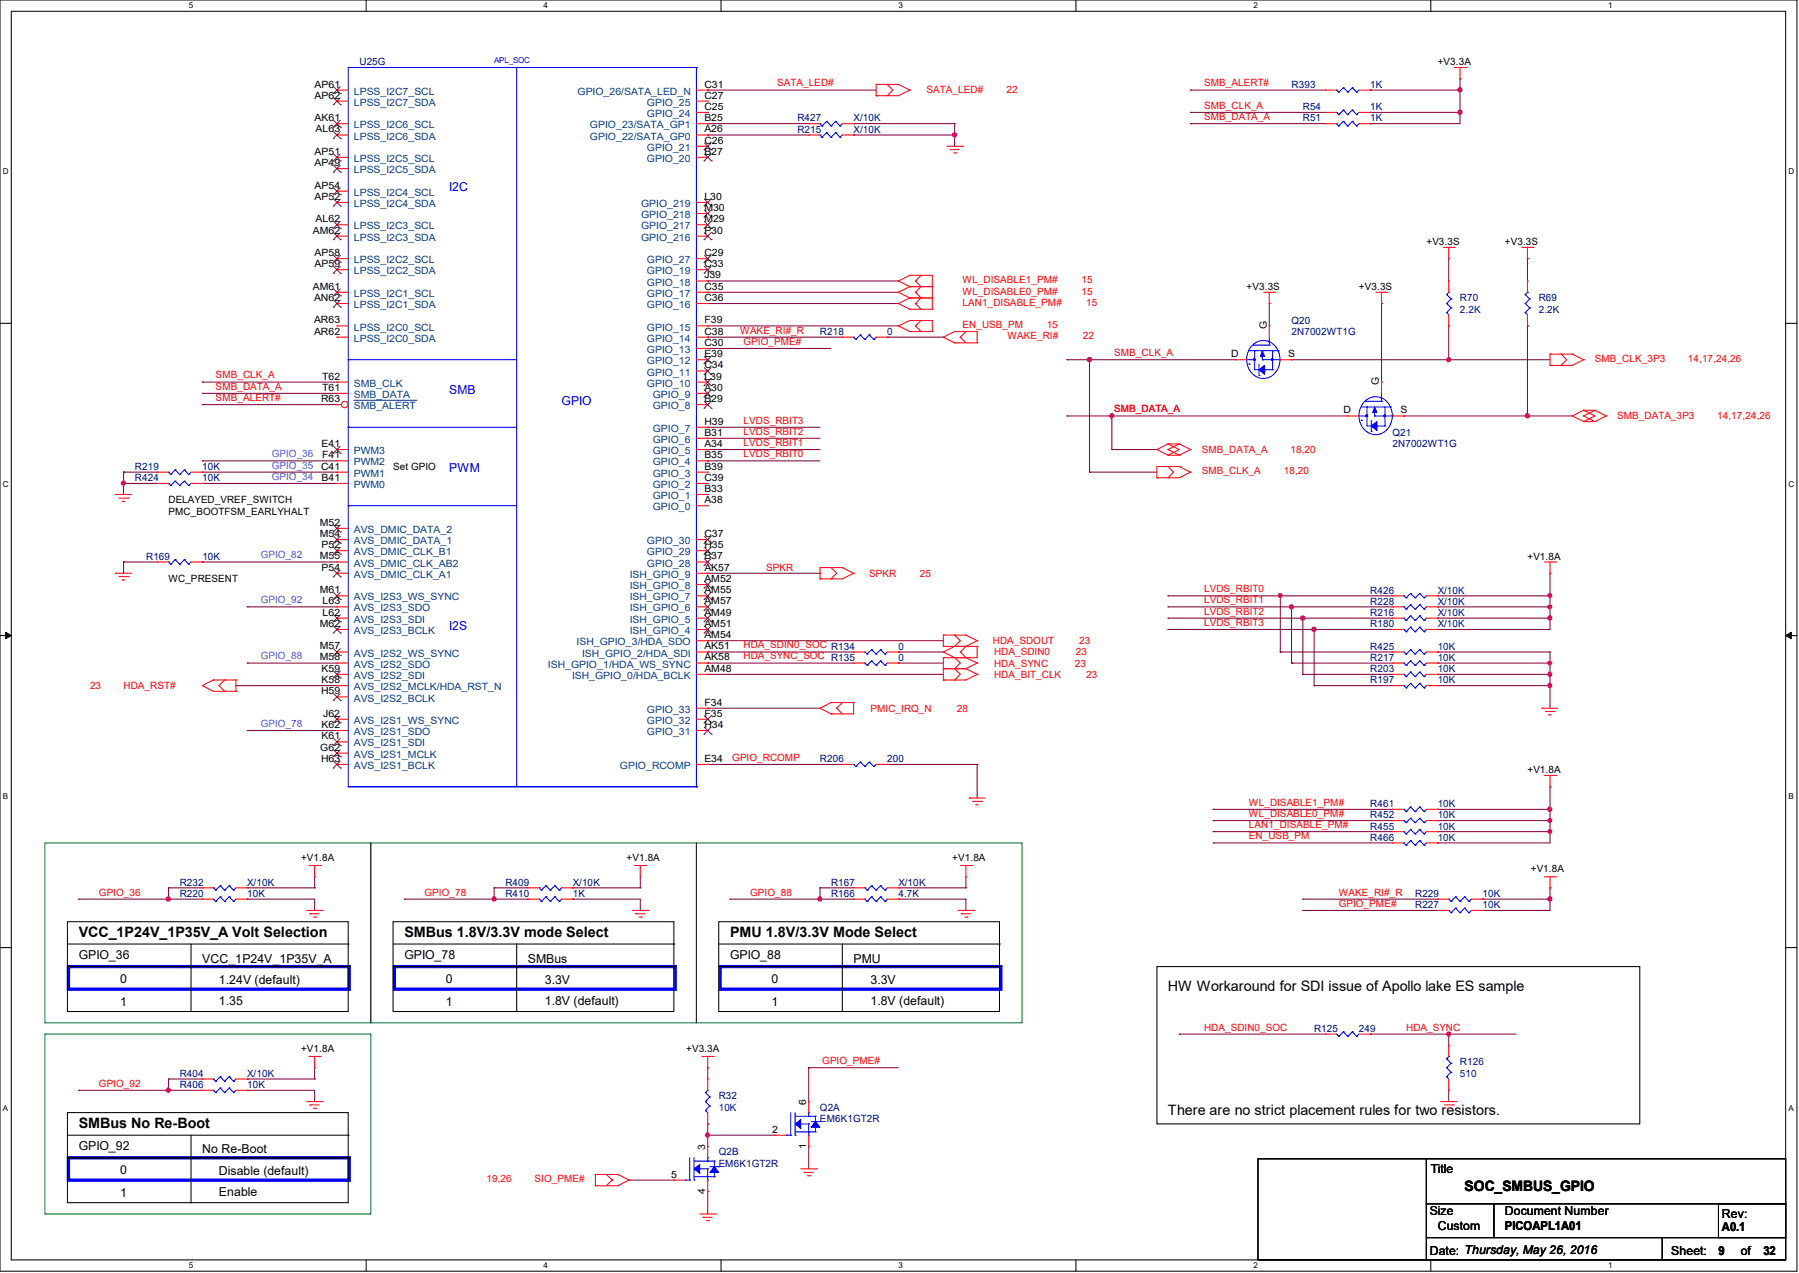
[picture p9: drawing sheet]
<svg xmlns="http://www.w3.org/2000/svg" width="297mm" height="210mm" viewBox="0 0 297 210" stroke-linecap="round" stroke-linejoin="round" font-family="sans-serif">
<defs><g id="words">
<g font-size="2.4">
<text x="13" y="154.6">VCC_1P24V_1P35V_A Volt Selection</text>
<text x="66.8" y="154.6">SMBus 1.8V/3.3V mode Select</text>
<text x="120.5" y="154.6">PMU 1.8V/3.3V Mode Select</text>
<text x="192.8" y="163.5">HW Workaround for SDI issue of Apollo lake ES sample</text>
<text x="192.8" y="183.9">There are no strict placement rules for two resistors.</text>
<text x="13" y="186.1">SMBus No Re-Boot</text>
<text x="241.8" y="196.5">SOC_SMBUS_GPIO</text>
</g>
<g font-size="2" fill="#00f">
<text x="74.2" y="31.6">I2C</text>
<text x="74.2" y="64.9">SMB</text>
<text x="92.7" y="66.8">GPIO</text>
<text x="74.2" y="77.9">PWM</text>
<text x="74.2" y="103.9">I2S</text>
</g>
<g font-size="2">
<text x="13" y="158.2">GPIO_36</text>
<text x="33.4" y="158.8">VCC_1P24V_1P35V_A</text>
<text x="66.8" y="158.2">GPIO_78</text>
<text x="87.2" y="158.8">SMBus</text>
<text x="120.5" y="158.2">GPIO_88</text>
<text x="140.9" y="158.8">PMU</text>
<text x="19.9" y="166">1</text>
<text x="19.9" y="162.1">0</text>
<text x="36.2" y="165.8">1.35</text>
<text x="36.2" y="162.3">1.24V (default)</text>
<text x="73.6" y="166">1</text>
<text x="73.6" y="162.1">0</text>
<text x="90" y="165.8">1.8V (default)</text>
<text x="90" y="162.3">3.3V</text>
<text x="127.4" y="166">1</text>
<text x="127.4" y="162.1">0</text>
<text x="143.7" y="165.8">1.8V (default)</text>
<text x="143.7" y="162.3">3.3V</text>
<text x="13" y="189.7">GPIO_92</text>
<text x="33.4" y="190.3">No Re-Boot</text>
<text x="19.9" y="197.5">1</text>
<text x="19.9" y="193.6">0</text>
<text x="36.2" y="197.4">Enable</text>
<text x="36.2" y="193.8">Disable (default)</text>
<text x="236.2" y="193.5">Title</text>
<text x="236" y="200.5">Size</text>
<text x="237.4" y="202.9">Custom</text>
<text x="248.5" y="200.5">Document Number</text>
<text x="248.5" y="202.9">PICOAPL1A01</text>
<text x="284.3" y="200.9">Rev:</text>
<text x="284.3" y="203.1">A0.1</text>
<text x="236" y="207">Date: Thursday, May 26, 2016</text>
<text x="275.9" y="207">Sheet:</text>
<text x="283.7" y="207">9</text>
<text x="287.4" y="207">of</text>
<text x="291.1" y="207">32</text>
</g>
<g font-size="1.7" fill="#000080">
<text x="59.4" y="10.8">U25G</text>
<text x="213.2" y="14.5">R393</text>
<text x="226.2" y="14.5">1K</text>
<text x="131.7" y="21.9">R215</text>
<text x="131.7" y="20">R427</text>
<text x="140.9" y="21.9">X/10K</text>
<text x="140.9" y="20">X/10K</text>
<text x="215.1" y="20">R51</text>
<text x="215.1" y="18.2">R54</text>
<text x="226.2" y="20">1K</text>
<text x="226.2" y="18.2">1K</text>
<text x="213.2" y="53.4">Q20</text>
<text x="241" y="49.7">R70</text>
<text x="241" y="51.6">2.2K</text>
<text x="254" y="49.7">R69</text>
<text x="254" y="51.6">2.2K</text>
<text x="135.4" y="55.2">R218</text>
<text x="146.5" y="55.2">0</text>
<text x="213.2" y="55.2">2N7002WT1G</text>
<text x="229.9" y="72">Q21</text>
<text x="22.3" y="77.5">R219</text>
<text x="33.4" y="77.5">10K</text>
<text x="229.9" y="73.8">2N7002WT1G</text>
<text x="22.3" y="79.4">R424</text>
<text x="33.4" y="79.4">10K</text>
<text x="24.1" y="92.3">R169</text>
<text x="33.4" y="92.3">10K</text>
<text x="226.2" y="97.9">R426</text>
<text x="226.2" y="99.8">R228</text>
<text x="226.2" y="101.6">R216</text>
<text x="237.4" y="97.9">X/10K</text>
<text x="237.4" y="99.8">X/10K</text>
<text x="237.4" y="101.6">X/10K</text>
<text x="148.3" y="107.2">0</text>
<text x="226.2" y="103.5">R180</text>
<text x="226.2" y="107.2">R425</text>
<text x="237.4" y="103.5">X/10K</text>
<text x="237.4" y="107.2">10K</text>
<text x="148.3" y="109.1">0</text>
<text x="226.2" y="112.7">R197</text>
<text x="226.2" y="109.1">R217</text>
<text x="226.2" y="110.9">R203</text>
<text x="237.4" y="112.7">10K</text>
<text x="237.4" y="109.1">10K</text>
<text x="237.4" y="110.9">10K</text>
<text x="135.4" y="125.7">R206</text>
<text x="146.5" y="125.7">200</text>
<text x="226.2" y="133.1">R461</text>
<text x="226.2" y="135">R452</text>
<text x="226.2" y="136.9">R455</text>
<text x="237.4" y="133.1">10K</text>
<text x="237.4" y="135">10K</text>
<text x="237.4" y="136.9">10K</text>
<text x="226.2" y="138.7">R466</text>
<text x="237.4" y="138.7">10K</text>
<text x="29.7" y="146.1">R232</text>
<text x="29.7" y="148">R220</text>
<text x="40.8" y="146.1">X/10K</text>
<text x="40.8" y="148">10K</text>
<text x="83.4" y="146.1">R409</text>
<text x="83.4" y="148">R410</text>
<text x="94.6" y="146.1">X/10K</text>
<text x="94.6" y="148">1K</text>
<text x="137.2" y="146.1">R167</text>
<text x="137.2" y="148">R166</text>
<text x="148.3" y="146.1">X/10K</text>
<text x="148.3" y="148">4.7K</text>
<text x="233.6" y="149.8">R227</text>
<text x="233.6" y="148">R229</text>
<text x="244.8" y="149.8">10K</text>
<text x="244.8" y="148">10K</text>
<text x="217" y="170.2">R125</text>
<text x="224.4" y="170.2">249</text>
<text x="29.7" y="177.6">R404</text>
<text x="29.7" y="179.5">R406</text>
<text x="40.8" y="177.6">X/10K</text>
<text x="40.8" y="179.5">10K</text>
<text x="241" y="175.8">R126</text>
<text x="241" y="177.6">510</text>
<text x="118.7" y="181.4">R32</text>
<text x="118.7" y="183.2">10K</text>
<text x="135.4" y="183.2">Q2A</text>
<text x="135.4" y="185">EM6K1GT2R</text>
<text x="118.7" y="190.6">Q2B</text>
<text x="118.7" y="192.5">EM6K1GT2R</text>
</g>
<g font-size="1.7">
<text x="237.4" y="10.8">+V3.3A</text>
<text x="51.9" y="14.4">AP61</text>
<text x="51.9" y="16.3">AP62</text>
<text x="116.3" y="14.4">C31</text>
<text x="116.3" y="16.3">C27</text>
<text x="51.9" y="20">AK61</text>
<text x="52.1" y="21.8">AL63</text>
<text x="116.3" y="18.1">C25</text>
<text x="116.3" y="20">B25</text>
<text x="116.3" y="21.8">A26</text>
<text x="116.3" y="23.7">C26</text>
<text x="51.9" y="27.4">AP49</text>
<text x="51.9" y="25.5">AP51</text>
<text x="116.3" y="25.5">B27</text>
<text x="51.9" y="33">AP52</text>
<text x="51.9" y="31.1">AP54</text>
<text x="116.3" y="33">L30</text>
<text x="116.3" y="34.8">M30</text>
<text x="51.6" y="38.5">AM62</text>
<text x="52.1" y="36.7">AL62</text>
<text x="116.3" y="36.7">M29</text>
<text x="116.3" y="38.5">P30</text>
<text x="235.5" y="40.4">+V3.3S</text>
<text x="248.5" y="40.4">+V3.3S</text>
<text x="51.6" y="47.8">AM61</text>
<text x="51.9" y="44.1">AP59</text>
<text x="51.9" y="42.2">AP58</text>
<text x="116.3" y="42.2">C29</text>
<text x="116.3" y="45.9">J39</text>
<text x="116.3" y="44.1">C33</text>
<text x="116.3" y="47.8">C35</text>
<text x="205.8" y="47.8">+V3.3S</text>
<text x="224.4" y="47.8">+V3.3S</text>
<text x="51.9" y="49.7">AN62</text>
<text x="51.9" y="53.3">AR63</text>
<text x="116.3" y="49.7">C36</text>
<text x="116.3" y="53.3">F39</text>
<text x="51.9" y="55.2">AR62</text>
<text x="116.3" y="55.2">C38</text>
<text x="116.3" y="57.1">C30</text>
<text x="116.3" y="58.9">E39</text>
<text x="203.3" y="58.9">D</text>
<text x="209.1" y="54.3" transform="rotate(-90 209.1 54.3)">G</text>
<text x="212.7" y="58.9">S</text>
<text x="53.2" y="64.5">T61</text>
<text x="53.2" y="62.6">T62</text>
<text x="116.3" y="64.5">A30</text>
<text x="116.3" y="60.8">C34</text>
<text x="116.3" y="62.6">L39</text>
<text x="227.7" y="63.6" transform="rotate(-90 227.7 63.6)">G</text>
<text x="53" y="66.3">R63</text>
<text x="116.3" y="66.3">B29</text>
<text x="116.3" y="70.1">H39</text>
<text x="116.3" y="71.9">B31</text>
<text x="221.8" y="68.2">D</text>
<text x="231.2" y="68.2">S</text>
<text x="53" y="77.5">C41</text>
<text x="53.1" y="73.7">E41</text>
<text x="53.2" y="75.6">F41</text>
<text x="64.9" y="77.5">Set GPIO</text>
<text x="116.3" y="73.7">A34</text>
<text x="116.3" y="75.6">B35</text>
<text x="116.3" y="77.5">B39</text>
<text x="27.8" y="83.1">DELAYED_VREF_SWITCH</text>
<text x="53.1" y="79.3">B41</text>
<text x="116.3" y="83">A38</text>
<text x="116.3" y="79.3">C39</text>
<text x="116.3" y="81.2">B33</text>
<text x="27.8" y="84.9">PMC_BOOTFSM_EARLYHALT</text>
<text x="52.8" y="86.7">M52</text>
<text x="52.8" y="88.6">M54</text>
<text x="116.3" y="88.6">C37</text>
<text x="52.8" y="92.3">M55</text>
<text x="53.1" y="90.4">P52</text>
<text x="53.1" y="94.1">P54</text>
<text x="116.3" y="94.1">AK57</text>
<text x="116.3" y="90.4">H35</text>
<text x="116.3" y="92.3">B37</text>
<text x="252.2" y="92.3">+V1.8A</text>
<text x="27.8" y="96.1">WC_PRESENT</text>
<text x="52.8" y="97.9">M61</text>
<text x="53.3" y="99.7">L63</text>
<text x="53.3" y="101.6">L62</text>
<text x="116.3" y="96">AM52</text>
<text x="116.3" y="97.9">AM55</text>
<text x="116.3" y="99.7">AM57</text>
<text x="116.3" y="101.6">AM49</text>
<text x="52.8" y="103.4">M62</text>
<text x="52.8" y="107.1">M57</text>
<text x="116.3" y="103.4">AM51</text>
<text x="116.3" y="105.3">AM54</text>
<text x="116.3" y="107.1">AK51</text>
<text x="52.8" y="109">M58</text>
<text x="53.1" y="110.8">K59</text>
<text x="53.1" y="112.7">K58</text>
<text x="116.3" y="109">AK58</text>
<text x="116.3" y="110.8">AM48</text>
<text x="53" y="114.6">H59</text>
<text x="53.4" y="118.2">J62</text>
<text x="116.3" y="116.4">F34</text>
<text x="116.3" y="118.2">F35</text>
<text x="52.9" y="123.8">G62</text>
<text x="53" y="125.7">H63</text>
<text x="53.1" y="120.1">K62</text>
<text x="53.1" y="122">K61</text>
<text x="116.3" y="120.1">H34</text>
<text x="116.3" y="125.7">E34</text>
<text x="252.2" y="127.6">+V1.8A</text>
<text x="49.7" y="142">+V1.8A</text>
<text x="103.5" y="142">+V1.8A</text>
<text x="157.2" y="142">+V1.8A</text>
<text x="252.7" y="143.9">+V1.8A</text>
<text x="49.7" y="173.6">+V1.8A</text>
<text x="113.3" y="173.6">+V3.3A</text>
<text x="133.1" y="182.2" transform="rotate(-90 133.1 182.2)">6</text>
<text x="116.4" y="189.7" transform="rotate(-90 116.4 189.7)">3</text>
<text x="127.5" y="186.9">2</text>
<text x="133.1" y="189.6" transform="rotate(-90 133.1 189.6)">1</text>
<text x="110.8" y="194.3">5</text>
<text x="116.4" y="197" transform="rotate(-90 116.4 197)">4</text>
</g>
<g font-size="1.7" fill="#004080">
<text x="58.4" y="15.6">LPSS_I2C7_SCL</text>
<text x="58.4" y="17.4">LPSS_I2C7_SDA</text>
<text x="95.3" y="15.6">GPIO_26/SATA_LED_N</text>
<text x="106.8" y="17.4">GPIO_25</text>
<text x="58.4" y="23">LPSS_I2C6_SDA</text>
<text x="58.4" y="21.2">LPSS_I2C6_SCL</text>
<text x="97.4" y="21.2">GPIO_23/SATA_GP1</text>
<text x="97.4" y="23">GPIO_22/SATA_GP0</text>
<text x="106.8" y="19.3">GPIO_24</text>
<text x="58.4" y="28.6">LPSS_I2C5_SDA</text>
<text x="58.4" y="26.7">LPSS_I2C5_SCL</text>
<text x="106.8" y="24.9">GPIO_21</text>
<text x="106.8" y="26.7">GPIO_20</text>
<text x="58.4" y="34.2">LPSS_I2C4_SDA</text>
<text x="58.4" y="32.3">LPSS_I2C4_SCL</text>
<text x="105.8" y="34.2">GPIO_219</text>
<text x="105.8" y="36">GPIO_218</text>
<text x="58.4" y="39.7">LPSS_I2C3_SDA</text>
<text x="58.4" y="37.8">LPSS_I2C3_SCL</text>
<text x="105.8" y="37.8">GPIO_217</text>
<text x="105.8" y="39.7">GPIO_216</text>
<text x="58.4" y="45.3">LPSS_I2C2_SDA</text>
<text x="58.4" y="43.4">LPSS_I2C2_SCL</text>
<text x="106.8" y="43.4">GPIO_27</text>
<text x="106.8" y="47.1">GPIO_18</text>
<text x="106.8" y="45.3">GPIO_19</text>
<text x="58.4" y="50.8">LPSS_I2C1_SDA</text>
<text x="58.4" y="49">LPSS_I2C1_SCL</text>
<text x="106.8" y="49">GPIO_17</text>
<text x="106.8" y="50.8">GPIO_16</text>
<text x="58.4" y="56.4">LPSS_I2C0_SDA</text>
<text x="58.4" y="54.5">LPSS_I2C0_SCL</text>
<text x="106.8" y="54.5">GPIO_15</text>
<text x="106.8" y="56.4">GPIO_14</text>
<text x="106.8" y="58.3">GPIO_13</text>
<text x="58.4" y="65.7">SMB_DATA</text>
<text x="58.4" y="63.8">SMB_CLK</text>
<text x="106.8" y="60.1">GPIO_12</text>
<text x="106.8" y="62">GPIO_11</text>
<text x="106.8" y="63.8">GPIO_10</text>
<text x="107.8" y="65.7">GPIO_9</text>
<text x="58.4" y="67.5">SMB_ALERT</text>
<text x="107.8" y="67.5">GPIO_8</text>
<text x="107.8" y="71.2">GPIO_7</text>
<text x="58.4" y="74.9">PWM3</text>
<text x="58.4" y="76.8">PWM2</text>
<text x="107.8" y="73.1">GPIO_6</text>
<text x="107.8" y="74.9">GPIO_5</text>
<text x="107.8" y="76.8">GPIO_4</text>
<text x="58.4" y="78.7">PWM1</text>
<text x="58.4" y="80.5">PWM0</text>
<text x="107.8" y="78.7">GPIO_3</text>
<text x="107.8" y="80.5">GPIO_2</text>
<text x="107.8" y="82.3">GPIO_1</text>
<text x="58.4" y="87.9">AVS_DMIC_DATA_2</text>
<text x="58.4" y="89.8">AVS_DMIC_DATA_1</text>
<text x="106.8" y="89.8">GPIO_30</text>
<text x="107.8" y="84.2">GPIO_0</text>
<text x="58.4" y="91.6">AVS_DMIC_CLK_B1</text>
<text x="58.4" y="93.5">AVS_DMIC_CLK_AB2</text>
<text x="58.4" y="95.3">AVS_DMIC_CLK_A1</text>
<text x="104" y="95.3">ISH_GPIO_9</text>
<text x="106.8" y="91.6">GPIO_29</text>
<text x="106.8" y="93.5">GPIO_28</text>
<text x="58.4" y="99.1">AVS_I2S3_WS_SYNC</text>
<text x="58.4" y="100.9">AVS_I2S3_SDO</text>
<text x="104" y="97.2">ISH_GPIO_8</text>
<text x="104" y="99.1">ISH_GPIO_7</text>
<text x="104" y="100.9">ISH_GPIO_6</text>
<text x="58.4" y="102.7">AVS_I2S3_SDI</text>
<text x="58.4" y="104.6">AVS_I2S3_BCLK</text>
<text x="95.2" y="106.5">ISH_GPIO_3/HDA_SDO</text>
<text x="104" y="102.7">ISH_GPIO_5</text>
<text x="104" y="104.6">ISH_GPIO_4</text>
<text x="58.4" y="108.3">AVS_I2S2_WS_SYNC</text>
<text x="58.4" y="110.2">AVS_I2S2_SDO</text>
<text x="58.4" y="112">AVS_I2S2_SDI</text>
<text x="58.4" y="113.9">AVS_I2S2_MCLK/HDA_RST_N</text>
<text x="90.5" y="110.2">ISH_GPIO_1/HDA_WS_SYNC</text>
<text x="94.4" y="112">ISH_GPIO_0/HDA_BCLK</text>
<text x="96.1" y="108.3">ISH_GPIO_2/HDA_SDI</text>
<text x="58.4" y="115.7">AVS_I2S2_BCLK</text>
<text x="58.4" y="119.4">AVS_I2S1_WS_SYNC</text>
<text x="106.8" y="117.6">GPIO_33</text>
<text x="106.8" y="119.4">GPIO_32</text>
<text x="58.4" y="121.3">AVS_I2S1_SDO</text>
<text x="58.4" y="123.1">AVS_I2S1_SDI</text>
<text x="58.4" y="125">AVS_I2S1_MCLK</text>
<text x="106.8" y="121.3">GPIO_31</text>
<text x="58.4" y="126.9">AVS_I2S1_BCLK</text>
<text x="102.4" y="126.9">GPIO_RCOMP</text>
</g>
<g font-size="1.7" fill="#f00">
<text x="128.3" y="14.3">SATA_LED#</text>
<text x="153" y="15.4">SATA_LED#</text>
<text x="166.2" y="15.4">22</text>
<text x="198.8" y="14.3">SMB_ALERT#</text>
<text x="198.8" y="17.9">SMB_CLK_A</text>
<text x="198.8" y="19.8">SMB_DATA_A</text>
<text x="158.9" y="46.7">WL_DISABLE1_PM#</text>
<text x="178.6" y="46.7">15</text>
<text x="158.9" y="50.5">LAN1_DISABLE_PM#</text>
<text x="158.9" y="48.6">WL_DISABLE0_PM#</text>
<text x="178.6" y="48.6">15</text>
<text x="179.3" y="50.5">15</text>
<text x="122.2" y="55">WAKE_RI#_R</text>
<text x="122.8" y="56.9">GPIO_PME#</text>
<text x="158.9" y="54.1">EN_USB_PM</text>
<text x="166.3" y="56">WAKE_RI#</text>
<text x="172.8" y="54.1">15</text>
<text x="178.8" y="56">22</text>
<text x="183.9" y="58.8">SMB_CLK_A</text>
<text x="263.3" y="59.7">SMB_CLK_3P3</text>
<text x="278.7" y="59.7">14,17,24,26</text>
<text x="35.6" y="62.4">SMB_CLK_A</text>
<text x="35.6" y="64.3">SMB_DATA_A</text>
<text x="35.6" y="66.2">SMB_ALERT#</text>
<text x="122.8" y="71.7">LVDS_RBIT2</text>
<text x="122.8" y="69.9">LVDS_RBIT3</text>
<text x="183.9" y="68">SMB_DATA_A</text>
<text x="267" y="69.2">SMB_DATA_3P3</text>
<text x="283.5" y="69.2">14,17,24,26</text>
<text x="122.8" y="75.4">LVDS_RBIT0</text>
<text x="122.8" y="73.6">LVDS_RBIT1</text>
<text x="198.4" y="74.7">SMB_DATA_A</text>
<text x="213.1" y="74.7">18,20</text>
<text x="198.4" y="78.3">SMB_CLK_A</text>
<text x="212" y="78.3">18,20</text>
<text x="126.5" y="94.2">SPKR</text>
<text x="143.5" y="95.1">SPKR</text>
<text x="151.9" y="95.1">25</text>
<text x="198.8" y="97.7">LVDS_RBIT0</text>
<text x="198.8" y="101.4">LVDS_RBIT2</text>
<text x="198.8" y="99.5">LVDS_RBIT1</text>
<text x="122.8" y="107">HDA_SDIN0_SOC R134</text>
<text x="163.9" y="106.3">HDA_SDOUT</text>
<text x="178.2" y="106.3">23</text>
<text x="198.8" y="103.3">LVDS_RBIT3</text>
<text x="14.9" y="113.7">23</text>
<text x="20.4" y="113.7">HDA_RST#</text>
<text x="122.8" y="108.8">HDA_SYNC_SOC R135</text>
<text x="164.1" y="108.1">HDA_SDIN0</text>
<text x="164.1" y="111.8">HDA_BIT_CLK</text>
<text x="164.1" y="110">HDA_SYNC</text>
<text x="177.5" y="110">23</text>
<text x="177.6" y="108.1">23</text>
<text x="179.3" y="111.8">23</text>
<text x="143.7" y="117.4">PMIC_IRQ_N</text>
<text x="158" y="117.4">28</text>
<text x="120.9" y="125.5">GPIO_RCOMP</text>
<text x="206.2" y="134.8">WL_DISABLE0_PM#</text>
<text x="206.2" y="136.6">LAN1_DISABLE_PM#</text>
<text x="206.2" y="132.9">WL_DISABLE1_PM#</text>
<text x="206.2" y="138.5">EN_USB_PM</text>
<text x="16.3" y="147.7">GPIO_36</text>
<text x="70.1" y="147.7">GPIO_78</text>
<text x="123.9" y="147.7">GPIO_88</text>
<text x="221" y="149.6">GPIO_PME#</text>
<text x="221" y="147.7">WAKE_RI#_R</text>
<text x="198.8" y="170">HDA_SDIN0_SOC</text>
<text x="232.2" y="170">HDA_SYNC</text>
<text x="16.3" y="179.3">GPIO_92</text>
<text x="135.8" y="175.6">GPIO_PME#</text>
<text x="80.3" y="195.1">19,26</text>
<text x="88.3" y="195.1">SIO_PME#</text>
</g>
<g font-size="1.7" fill="#0080ff">
<text x="44.9" y="77.3">GPIO_35</text>
<text x="44.9" y="75.4">GPIO_36</text>
<text x="44.9" y="79.2">GPIO_34</text>
<text x="43.1" y="92.1">GPIO_82</text>
<text x="43.1" y="99.5">GPIO_92</text>
<text x="43.1" y="108.8">GPIO_88</text>
<text x="43.1" y="119.9">GPIO_78</text>
</g>
<g font-size="1.3">
<text x="31.2" y="1.4">5</text>
<text x="89.7" y="1.4">4</text>
<text x="148.3" y="1.4">3</text>
<text x="206.9" y="1.4">2</text>
<text x="265.5" y="1.4">1</text>
<text x=".5" y="28.8">D</text>
<text x="295.3" y="28.8">D</text>
<text x=".5" y="80.3">C</text>
<text x="295.3" y="80.3">C</text>
<text x=".5" y="131.8">B</text>
<text x="295.3" y="131.8">B</text>
<text x=".5" y="183.3">A</text>
<text x="295.3" y="183.3">A</text>
<text x="31.2" y="209.3">5</text>
<text x="89.7" y="209.3">4</text>
<text x="148.3" y="209.3">3</text>
<text x="206.9" y="209.3">2</text>
<text x="265.5" y="209.3">1</text>
</g>
<text font-size="1.3" fill="#00f" x="81.6" y="10.5">APL_SOC</text>
</g></defs>
<path d="M0 0h296.7v209.7h-296.7zM1.9 1.9h292.9v206h-292.9z" fill="none" stroke="#000" stroke-width=".17"/>
<g fill="#fff">
<path d="M31.2 .2h.7v1.5h-.7z"/>
<path d="M31.2 208.1h.7v1.4h-.7z"/>
</g>
<path d="M60.5 0v1.9M60.5 207.9v1.8" fill="none" stroke="#000" stroke-width=".17"/>
<g fill="#fff">
<path d="M89.7 .2h.8v1.5h-.8z"/>
<path d="M89.7 208.1h.8v1.4h-.8z"/>
</g>
<path d="M119 0v1.9M119 207.9v1.8" fill="none" stroke="#000" stroke-width=".17"/>
<g fill="#fff">
<path d="M148.3 .2h.8v1.5h-.8z"/>
<path d="M148.3 208.1h.8v1.4h-.8z"/>
</g>
<path d="M177.6 0v1.9M177.6 207.9v1.8" fill="none" stroke="#000" stroke-width=".17"/>
<g fill="#fff">
<path d="M206.9 .2h.7v1.5h-.7z"/>
<path d="M206.9 208.1h.7v1.4h-.7z"/>
</g>
<path d="M236.2 0v1.9M236.2 207.9v1.8" fill="none" stroke="#000" stroke-width=".17"/>
<g fill="#fff">
<path d="M265.5 .2h.7v1.5h-.7z"/>
<path d="M265.5 208.1h.7v1.4h-.7z"/>
<path d="M.5 27.6h.9v1.5h-.9z"/>
<path d="M295.3 27.6h.9v1.5h-.9z"/>
<path d="M.5 79.1h.9v1.5h-.9z"/>
<path d="M295.3 79.1h.9v1.5h-.9z"/>
</g>
<path d="M0 53.3h1.9M294.8 53.3h1.9" fill="none" stroke="#000" stroke-width=".17"/>
<g fill="#fff">
<path d="M.5 130.6h.8v1.5h-.8z"/>
<path d="M295.3 130.6h.8v1.5h-.8z"/>
</g>
<path d="M0 104.9h1.9M294.8 104.9h1.9" fill="none" stroke="#000" stroke-width=".17"/>
<path d="M.9 104.3l1 .6-1 .5zM294.8 104.9l.9-.6v1.1z" fill="#000" stroke="#000" stroke-width=".17"/>
<g fill="#fff">
<path d="M.5 182.1h.8v1.5h-.8z"/>
<path d="M295.3 182.1h.8v1.5h-.8z"/>
</g>
<g fill="none" stroke="#000" stroke-width=".17">
<path d="M0 156.3h1.9M11.1 152.1h46.4v14.8h-46.4zM11.1 159.5h46.6M11.1 155.7h46.4M31.5 155.7v11.2M57.5 159.5h.1M57.5 155.7h.1M57.7 159.5h.1M64.9 152.1h46.4v14.8h-46.4zM64.9 159.5h46.6M64.9 155.7h46.4M85.3 155.7v11.2"/>
<path d="M111.3 159.5h.1M111.3 155.7h.1M111.5 159.5h.1M118.7 152.1h46.3v14.8h-46.3zM118.7 159.5h46.5M118.7 155.7h46.3M139.1 155.7v11.2M165 159.5h.1M165 155.7h.1M165.2 159.5h.1M191 159.5h79.7v25.9h-79.7zM294.8 156.3h1.9"/>
<path d="M31.5 166.9h.1M85.3 166.9h.1M139.1 166.9h.1M11.1 183.6h46.4v14.8h-46.4zM11.1 191h46.6M11.1 187.3h46.4M31.5 198.4h.1M31.5 187.3v11.1M57.5 191h.1M57.5 187.3h.1M57.7 191h.1M207.7 191.2h27.8v16.7h-27.8z"/>
<path d="M235.5 198.6h11.1v5.6h-11.1zM235.5 191.2h59.3v7.4h-59.3zM246.6 198.6h48.2v5.6h-48.2zM283.7 198.6h11.1v5.6h-11.1zM235.5 204.2h38.9v3.7h-38.9zM274.4 204.2h20.4v3.7h-20.4z"/>
</g>
<path d="M7.4 139.1h53.8v29.6h-53.8zM61.2 139.1h53.8v29.6h-53.8zM115 139.1h53.7v29.6h-53.7zM7.4 170.6h53.8v29.7h-53.8z" fill="none" stroke="#008000" stroke-width=".17"/>
<path d="M11.3 159.5h46.4v3.7h-46.4zM65.1 159.5h46.4v3.7h-46.4zM118.9 159.5h46.3v3.7h-46.3zM11.3 191h46.4v3.7h-46.4z" fill="none" stroke="#00f" stroke-width=".55"/>
<g fill="none" stroke="#800040" stroke-width=".17">
<path d="M116.8 14.9h.1M116.8 14.9h27.9M196.6 14.9h.1M196.6 18.5h.1M196.6 14.9h22.2M196.6 18.5h22.2M226.2 14.9h.1M226.2 18.5h.1M226.2 14.9h14.8M226.2 18.5h14.8M241 13h.1M241 18.5h.1"/>
<path d="M241 13v7.4h-14.8M116.8 22.3h.1M116.8 20.4h.1M116.8 22.3h16.7M116.8 20.4h16.7M140.9 20.4h.1M140.9 22.3h.1M140.9 22.3h16.7M140.9 20.4h16.7M157.6 22.3h.1M157.6 20.4h.1M157.6 20.4v3.7"/>
<path d="M196.6 20.4h.1M196.6 20.4h22.2M226.2 20.4h.1M116.8 55.6h.1M116.8 57.5h.1M116.8 46.4h.1M116.8 55.6h22.3M116.8 57.5h20.4M116.8 46.4h31.5M116.8 53.8h31.5M116.8 50.1h31.5M116.8 48.2h31.5"/>
<path d="M146.5 55.6h.1M146.5 55.6h9.2M148.3 53.8h.1M148.3 50.1h.1M148.3 48.2h.1M176.1 59.4h.1M176.1 59.4h27.9M179.9 59.4h.1M179.9 59.4v18.5M209.5 50.1h.1M209.5 50.1v3.7M213.2 59.4h.1"/>
<path d="M213.2 59.4h42.7M228.1 50.1h.1M228.1 50.1v12.9M239.2 59.4h.1M239.2 42.7h.1M239.2 53.8h.1M239.2 42.7v3.7M239.2 53.8v5.6M252.2 42.7h.1M252.2 53.8h.1M252.2 42.7v3.7M252.2 53.8v14.8"/>
<path d="M20.4 79.8h.1M20.4 77.9h.1M20.4 79.8h5.6M20.4 77.9v3.7M20.4 77.9h5.6M33.4 63h.1M33.4 64.9h.1M33.4 66.8h.1M33.4 79.8h.1M33.4 77.9h.1M33.4 76h.1M33.4 63h22.2"/>
<path d="M33.4 64.9h22.2M33.4 66.8h22.2M33.4 79.8h22.2M33.4 77.9h22.2M33.4 76h22.2M116.8 76h.1M116.8 72.3h.1M116.8 70.5h.1M116.8 74.2h.1M116.8 76h18.6M116.8 74.2h18.6M116.8 72.3h18.6"/>
<path d="M116.8 70.5h18.6M176.1 68.6h.1M176.1 68.6h46.4M179.9 77.9h.1M179.9 77.9h11.1M183.6 68.6h.1M183.6 74.2h.1M183.6 68.6v5.6M183.6 74.2h7.4M231.8 68.6h.1M231.8 68.6h27.8M252.2 68.6h.1"/>
<path d="M20.4 92.7h.1M20.4 92.7v1.9M20.4 92.7h5.6M33.4 92.7h.1M33.4 92.7h22.2M116.8 94.6h18.6M135.4 94.6h.1M192.8 98.3h.1M192.8 98.3h37.1M211.4 98.3h.1M211.4 98.3v9.3M237.4 98.3h.1"/>
<path d="M237.4 98.3h18.5M255.9 98.3h.1M255.9 94.6h.1M255.9 94.6v9.2h-18.5M38.9 113.1h.1M38.9 113.1h16.7M40.8 109.4h.1M40.8 100.1h.1M40.8 100.1h14.8M40.8 109.4h14.8M116.8 105.7h.1M116.8 107.6h.1"/>
<path d="M116.8 111.3h.1M116.8 109.4h.1M116.8 116.8h.1M116.8 107.6h24.1M116.8 109.4h24.1M116.8 111.3h38.9M116.8 105.7h38.9M116.8 116.8h18.6M148.3 107.6h.1M148.3 109.4h.1M148.3 107.6h7.4M148.3 109.4h7.4"/>
<path d="M192.8 102h.1M192.8 103.8h.1M192.8 100.1h.1M192.8 100.1h37.1M192.8 102h37.1M192.8 103.8h37.1M211.4 107.6h.1M211.4 107.6h18.5M213.2 100.1h.1M213.2 109.4h.1M213.2 100.1v9.3M213.2 109.4h16.7"/>
<path d="M215.1 102h.1M215.1 111.3h.1M215.1 102v9.3M215.1 111.3h14.8M217 103.8h.1M217 113.1h.1M217 103.8v9.3M217 113.1h12.9M237.4 100.1h.1M237.4 102h.1M237.4 103.8h.1M237.4 107.6h.1"/>
<path d="M237.4 109.4h.1M237.4 111.3h.1M237.4 113.1h.1M237.4 100.1h18.5M237.4 102h18.5M237.4 107.6h18.5M237.4 109.4h18.5M237.4 111.3h18.5M237.4 113.1h18.5M255.9 102h.1M255.9 100.1h.1M255.9 113.1h.1"/>
<path d="M255.9 111.3h.1M255.9 109.4h.1M255.9 107.6h.1M255.9 107.6v9.2M40.8 120.5h.1M40.8 120.5h14.8M116.8 126.1h.1M116.8 126.1h22.3M146.5 126.1h.1M146.5 126.1h14.8M161.3 126.1h.1M161.3 126.1v5.6"/>
<path d="M200.3 135.4h.1M200.3 137.2h.1M200.3 139.1h.1M200.3 133.5h.1M200.3 135.4h29.6M200.3 137.2h29.6M200.3 139.1h29.6M200.3 133.5h29.6M237.4 133.5h.1M237.4 135.4h.1M237.4 137.2h.1M237.4 139.1h.1"/>
<path d="M237.4 135.4h18.5M237.4 137.2h18.5M237.4 133.5h18.5M255.9 137.2h.1M255.9 135.4h.1M255.9 133.5h.1M255.9 129.8h.1M255.9 129.8v9.3h-18.5M13 148.3h.1M13 148.3h20.4M27.8 148.3h.1M27.8 146.5h.1"/>
<path d="M27.8 146.5h5.6M27.8 146.5v1.8M40.8 148.3h.1M40.8 146.5h.1M40.8 148.3h11.1v1.9M40.8 146.5h11.1M51.9 150.2h.1M51.9 146.5h.1M51.9 144.7v1.8M66.8 148.3h.1M66.8 148.3h20.4M81.6 148.3h.1"/>
<path d="M81.6 146.5h.1M81.6 146.5h5.6M81.6 146.5v1.8M94.6 148.3h.1M94.6 146.5h.1M94.6 148.3h11.1v1.9M94.6 146.5h11.1M105.7 150.2h.1M105.7 146.5h.1M105.7 144.7v1.8M120.5 148.3h.1M120.5 148.3h20.4"/>
<path d="M135.4 148.3h.1M135.4 146.5h.1M135.4 146.5h5.5M135.4 146.5v1.8M148.3 148.3h.1M148.3 146.5h.1M148.3 148.3h11.2v1.9M148.3 146.5h11.2M159.5 150.2h.1M159.5 146.5h.1M159.5 144.7v1.8M215.1 150.2h.1"/>
<path d="M215.1 148.3h.1M215.1 150.2h22.3M215.1 148.3h22.3M244.8 150.2h.1M244.8 148.3h.1M244.8 148.3h11.1M255.9 148.3h.1M255.9 146.5h.1M255.9 146.5v3.7h-11.1M13 179.9h.1M13 179.9h20.4M27.8 179.9h.1"/>
<path d="M27.8 178h.1M27.8 178v1.9M27.8 178h5.6M40.8 179.9h.1M40.8 178h.1M40.8 179.9h11.1v1.8M40.8 178h11.1M51.9 178h.1M51.9 176.1v1.9M116.8 176.1h.1M116.8 176.1v1.9M133.5 176.1h.1"/>
<path d="M133.5 176.1h14.8M133.5 176.1v5.6M194.7 170.6h.1M194.7 170.6h24.1M226.2 170.6h.1M226.2 170.6h24.1M239.2 170.6h.1M239.2 179.9h.1M239.2 170.6v1.9M239.2 179.9v1.8M51.9 181.7h.1M103.8 194.7h.1"/>
<path d="M103.8 194.7h7.5M116.8 187.3h.1M116.8 196.6h.1M116.8 185.4h.1M116.8 185.4v3.7M116.8 196.6v3.7M116.8 187.3h11.1M133.5 189.1h.1M133.5 189.1v3.7"/>
</g>
<g fill="#f0f" stroke="#f0f" stroke-width=".17">
<circle cx="241" cy="14.8" r=".36"/>
<circle cx="255.9" cy="102" r=".35"/>
<circle cx="255.9" cy="100.1" r=".33"/>
<circle cx="255.9" cy="98.3" r=".33"/>
<circle cx="211.4" cy="98.3" r=".33"/>
<circle cx="213.2" cy="100.1" r=".36"/>
<circle cx="215.1" cy="102" r=".36"/>
<circle cx="216.9" cy="103.8" r=".36"/>
<circle cx="255.9" cy="113.1" r=".35"/>
<circle cx="255.9" cy="111.2" r=".35"/>
<circle cx="255.9" cy="109.4" r=".33"/>
<circle cx="255.9" cy="148.3" r=".35"/>
<circle cx="116.8" cy="187.3" r=".35"/>
<circle cx="157.6" cy="22.2" r=".36"/>
<circle cx="20.4" cy="79.7" r=".36"/>
<circle cx="179.9" cy="59.3" r=".36"/>
<circle cx="183.5" cy="68.6" r=".35"/>
<circle cx="239.2" cy="59.3" r=".35"/>
<circle cx="252.2" cy="68.6" r=".36"/>
<circle cx="241" cy="18.5" r=".36"/>
<circle cx="27.8" cy="148.3" r=".36"/>
<circle cx="81.6" cy="148.3" r=".35"/>
<circle cx="135.3" cy="148.3" r=".35"/>
<circle cx="27.8" cy="179.9" r=".36"/>
<circle cx="239.2" cy="170.6" r=".35"/>
<circle cx="255.9" cy="137.2" r=".33"/>
<circle cx="255.9" cy="135.3" r=".33"/>
<circle cx="255.9" cy="133.5" r=".35"/>
</g>
<g fill="none" stroke="#f00" stroke-width=".17">
<path d="M144.7 15.8h.1M144.7 13.9h.1M144.7 13.9h3.6M144.7 13.9v1.9M146.5 15.8h.1M146.5 13.9h.1M146.5 13.9l.9 1-.9 .9M148.3 13.9h.1M148.3 13.9l1.9 1M150.2 14.9h.1M150.2 14.9l-1.9 .9h-3.6M218.8 14.9h.1"/>
<path d="M218.8 14.9h1.8M224.4 14.9h1.8M226.2 14.9h.1M240.1 11.1h1.9M241 13h.1M241 11.1v1.9M242 11.1h.1M133.5 22.3h.1M133.5 22.3h1.9M139.1 22.3h1.8M140.9 22.3h.1M156.3 24.1h2.6"/>
<path d="M156.9 24.7h.1M156.9 24.7h1.5M157.4 25.2h.4M157.8 25.2h.1M158.9 24.1h.1M148.3 46.4h.1M148.3 53.8h.1M148.3 50.1h.1M148.3 48.2h.1M148.3 53.8l1.9 .9M148.3 46.4l1.9 .9M148.3 50.1l1.9 .9"/>
<path d="M148.3 48.2l1.9 .9M150.2 45.4h.1M150.2 47.3h.1M150.2 52.9h.1M150.2 54.7h.1M150.2 49.1h.1M150.2 51h.1M150.2 54.7h3.7M150.2 45.4h3.7v5.6M150.2 47.3h3.7M150.2 45.4l-1.9 1M150.2 52.9h3.7v1.8"/>
<path d="M150.2 52.9l-1.9 .9M150.2 49.1h3.7M150.2 51h3.7M150.2 49.1l-1.9 1M150.2 47.3l-1.9 .9M151.1 46.4h.1M151.1 53.8h.1M151.1 50.1h.1M151.1 48.2h.1M151.1 48.2l1 .9-1 1M151.1 46.4l1 .9-1 .9M151.1 53.8l1 .9"/>
<path d="M151.1 50.1l1 .9M152.1 45.4l-1 1M152.1 52.9l-1 .9M153.9 47.3h.1M153.9 54.7h.1M153.9 51h.1M153.9 49.1h.1M155.7 55.6h.1M155.7 55.6l1.9 1M157.6 54.7h.1M157.6 56.6h.1M157.6 54.7h3.7v1.9"/>
<path d="M157.6 56.6h3.7M157.6 54.7l-1.9 .9M158.5 55.6h.1M158.5 55.6l1 1M159.5 54.7l-1 .9M161.3 56.6h.1M204 59.4h.1M204 59.4h1.8M208.6 48.2h1.9M209.5 50.1h.1M209.5 53.8h.1M209.5 48.2v1.9"/>
<path d="M209.5 53.8v1.8M210.5 48.2h.1M211.4 59.4h1.8M213.2 59.4h.1M227.2 48.2h1.8M228.1 50.1h.1M228.1 48.2v1.9M229 48.2h.1M238.3 40.8h1.8M239.2 42.7h.1M239.2 40.8v1.9M240.1 40.8h.1"/>
<path d="M251.2 40.8h1.9M252.2 42.7h.1M252.2 40.8v1.9M253.1 40.8h.1M255.9 58.4h.1M255.9 58.4v1.9M255.9 58.4h3.7M257.7 58.4h.1M257.7 58.4l1 1-1 .9M259.6 58.4h.1M259.6 58.4l1.9 1M261.5 59.4h.1"/>
<path d="M261.5 59.4l-1.9 .9h-3.7M26 77.9h.1M26 77.9h1.8M31.5 77.9h1.9M33.4 77.9h.1M55.6 64.9h.1M55.6 63h.1M55.6 64.9h1.9M55.6 63h1.9M191 78.8h.1M191 77h.1M191 74.2h.1"/>
<path d="M191 77h3.7M191 77v1.8M191 74.2l1.8 .9M192.8 78.8h.1M192.8 77h.1M192.8 75.1h.1M192.8 73.2h.1M192.8 74.2h.1M192.8 77l1 .9-1 .9M192.8 73.2h1.9M192.8 75.1h1.9M192.8 73.2l-1.8 1"/>
<path d="M192.8 73.2l1.9 1-1.9 .9M192.8 74.2l1.9 .9M194.7 77h.1M194.7 73.2h.1M194.7 75.1h.1M194.7 77l1.9 .9M194.7 73.2l1.9 1M194.7 73.2l-1.9 1M196.6 77.9h.1M196.6 74.2h.1M196.6 77.9l-1.9 .9h-3.7M196.6 74.2l-1.9 .9"/>
<path d="M255.9 60.3h.1M257.7 60.3h.1M259.6 68.6h.1M259.6 68.6l1.9 1M261.5 69.6h.1M261.5 67.7h.1M261.5 68.6h.1M261.5 67.7h1.8M261.5 69.6h1.8M261.5 67.7l-1.9 .9M261.5 67.7l1.8 .9-1.8 1M261.5 68.6l1.8 1"/>
<path d="M263.3 67.7h.1M263.3 69.6h.1M263.3 67.7l1.9 .9M263.3 67.7l-1.8 .9M265.2 68.6h.1M265.2 68.6l-1.9 1M19.1 81.6h.1M19.1 94.6h.1M19.1 81.6h2.6M19.1 94.6h2.6M19.6 82.2h1.6M19.6 95.1h1.6"/>
<path d="M20.2 82.7h.1M20.2 95.7h.1M20.2 82.7h.4M20.2 95.7h.4M21.2 82.2h.1M21.2 95.1h.1M55.6 87.2h.1M55.6 89h.1M55.6 90.8h.1M55.6 92.7h.1M55.6 94.6h.1M55.6 98.3h.1"/>
<path d="M55.6 94.6h1.9M55.6 92.7h1.9M55.6 87.2h1.9M55.6 89h1.9M55.6 90.8h1.9M55.6 98.3h1.9M135.4 95.5h.1M135.4 93.6h.1M135.4 93.6h3.7M135.4 93.6v1.9M137.2 95.5h.1M137.2 93.6h.1"/>
<path d="M137.2 93.6l.9 1-.9 .9M139.1 93.6h.1M139.1 93.6l1.8 1M140.9 94.6h.1M140.9 94.6l-1.8 .9h-3.7M255 92.7h1.8M255.9 94.6h.1M255.9 92.7v1.9M256.8 92.7h.1M33.4 113.1h.1M33.4 113.1l1.8 .9h3.7M35.2 112.2h.1"/>
<path d="M35.2 112.2h3.7M35.2 112.2l-1.8 .9M37.1 114h.1M37.1 112.2h.1M37.1 112.2l-.9 .9 .9 .9M38.9 114h.1M38.9 112.2h.1M38.9 112.2v1.8M55.6 100.1h.1M55.6 102h.1M55.6 103.8h.1M55.6 107.6h.1"/>
<path d="M55.6 109.4h.1M55.6 111.3h.1M55.6 113.1h.1M55.6 115h.1M55.6 118.7h.1M55.6 113.1h1.9M55.6 103.8h1.9M55.6 107.6h1.9M55.6 109.4h1.9M55.6 100.1h1.9M55.6 102h1.9M55.6 111.3h1.9"/>
<path d="M55.6 115h1.9M55.6 118.7h1.9M135.4 116.8h.1M135.4 116.8l1.8 1M137.2 117.8h.1M137.2 115.9h.1M137.2 115.9h3.7M137.2 115.9l-1.8 .9M138.1 116.8h.1M138.1 116.8l1 1M139.1 115.9l-1 .9M140.9 115.9h.1"/>
<path d="M140.9 115.9v1.9h-3.7M155.7 107.6h.1M155.7 112.2h.1M155.7 110.3h.1M155.7 106.6h.1M155.7 104.8h.1M155.7 108.5h.1M155.7 106.6h5.6M155.7 107.6l1.9 .9M155.7 110.3h3.8M155.7 104.8v1.8M155.7 108.5v3.7"/>
<path d="M155.7 104.8h3.8M157.6 108.5h.1M157.6 106.6h.1M157.6 112.2h.1M157.6 110.3h.1M157.6 104.8h.1M157.6 106.6l-1.9 1M157.6 110.3l.9 1-.9 .9M157.6 104.8l.9 .9-.9 .9M157.6 108.5l.9 .9-.9 .9M158.5 107.6h.1M158.5 107.6l1 .9"/>
<path d="M159.5 110.3h.1M159.5 104.8h.1M159.5 108.5h.1M159.5 110.3l1.8 1M159.5 104.8l1.8 .9M159.5 108.5l1.8 .9M161.3 106.6h.1M161.3 111.3h.1M161.3 105.7h.1M161.3 109.4h.1M161.3 106.6v1.9h-5.6M161.3 105.7l-1.8 .9-1 1"/>
<path d="M161.3 111.3l-1.8 .9h-3.8M161.3 109.4l-1.8 .9M229.9 113.1h.1M229.9 103.8h.1M229.9 107.6h.1M229.9 109.4h.1M229.9 113.1h1.9M229.9 103.8h1.9M229.9 107.6h1.9M229.9 109.4h1.9M235.5 113.1h1.9M235.5 103.8h1.9"/>
<path d="M235.5 107.6h1.9M235.5 109.4h1.9M237.4 113.1h.1M237.4 103.8h.1M237.4 107.6h.1M237.4 109.4h.1M254.6 116.8h.1M254.6 116.8h2.6M255.1 117.4h1.5M255.7 117.9h.1M255.7 117.9h.4M256.6 117.4h.1"/>
<path d="M55.6 120.5h.1M55.6 122.4h.1M55.6 124.2h.1M55.6 126.1h.1M55.6 120.5h1.9M55.6 122.4h1.9M55.6 124.2h1.9M55.6 126.1h1.9M160 131.7h.1M160 131.7h2.6M160.6 132.2h1.5M161.1 132.8h.1"/>
<path d="M161.1 132.8h.4M162.1 132.2h.1M229.9 139.1h.1M229.9 139.1h1.9M235.5 139.1h1.9M237.4 139.1h.1M255 127.9h1.8M255.9 129.8h.1M255.9 127.9v1.9M256.8 127.9h.1M33.4 146.5h.1M33.4 146.5h1.8"/>
<path d="M38.9 146.5h1.9M40.8 146.5h.1M50.6 150.2h2.6M51 142.8h1.9M51.2 150.7h.1M51.2 150.7h1.5M51.7 151.3h.4M51.9 144.7h.1M51.9 142.8v1.9M52.1 151.3h.1M52.9 142.8h.1M53.2 150.2h.1"/>
<path d="M104.4 150.2h2.6M104.8 142.8h1.8M104.9 150.7h.1M104.9 150.7h1.5M105.5 151.3h.4M105.7 144.7h.1M105.7 142.8v1.9M105.9 151.3h.1M106.6 142.8h.1M107 150.2h.1M140.9 146.5h.1M140.9 146.5h1.9"/>
<path d="M146.5 146.5h1.8M148.3 146.5h.1M158.2 150.2h2.6M158.5 142.8h1.9M158.7 150.7h.1M158.7 150.7h1.5M159.3 151.3h.3M159.5 144.7h.1M159.5 142.8v1.9M159.6 151.3h.1M160.4 142.8h.1M160.8 150.2h.1"/>
<path d="M255 144.7h1.8M255.9 146.5h.1M255.9 144.7v1.8M256.8 144.7h.1M51 174.3h1.9M51.9 176.1h.1M51.9 174.3v1.8M52.9 174.3h.1M115.9 174.3h1.9M116.8 176.1h.1M116.8 174.3v1.8M117.8 174.3h.1"/>
<path d="M218.8 170.6h.1M218.8 170.6h1.8M224.4 170.6h1.8M226.2 170.6h.1M50.6 181.7h2.6M51.2 182.3h.1M51.2 182.3h1.5M51.7 182.8h.4M52.1 182.8h.1M53.2 181.7h.1M98.3 195.6h.1M98.3 195.6h3.7"/>
<path d="M100.1 193.8l.9 .9M101 194.7h.1M101 194.7l-.9 .9M102 193.8h.1M102 195.6h.1M102 193.8h-3.7v1.8M102 193.8l1.8 .9M103.8 194.7h.1M103.8 194.7l-1.8 .9M127.9 187.3h.1M127.9 187.3h1.9M132.2 192.8h2.6"/>
<path d="M132.8 193.4h.1M132.8 193.4h1.4M133.3 194h.4M133.5 181.7h.1M133.5 189.1h.1M133.5 181.7v1.9M133.5 187.3v1.8M133.7 194h.1M134.8 192.8h.1M237.9 181.7h.1M237.9 181.7h2.6M238.5 182.3h1.4"/>
<path d="M239 182.8h.1M239 182.8h.4M239.9 182.3h.1M115.5 200.3h2.6M116.1 200.8h.1M116.1 200.8h1.5M116.6 201.4h.4M117 201.4h.1M118.1 200.3h.1"/>
</g>
<g fill="none" stroke="#00f" stroke-width=".17">
<path d="M85.3 11.1v118.7M115 11.1h.1M115 11.1h-57.5v118.7M115 11.1v118.7M220.6 14.9h.1M220.6 14.9l.4 .3M221 15.2h.1M221.8 14.5h.1M221.8 14.5l-.8 .7M221.8 14.5l.7 .7M222.5 15.2h.1M223.3 14.5h.1"/>
<path d="M223.3 14.5l.7 .7M223.3 14.5l-.8 .7M224 15.2h.1M224.4 14.9l-.4 .3M135.4 22.3h.1M135.4 22.3l.3 .3M135.7 22.6h.1M136.5 21.9h.1M136.5 21.9l-.8 .7M136.5 21.9l.7 .7M137.2 22.6h.1M138 21.9h.1"/>
<path d="M138 21.9l.7 .7M138 21.9l-.8 .7M138.7 22.6h.1M139.1 22.3l-.4 .3M57.5 59.4h.1M57.5 59.4h27.8M205.8 59.4h1.3M206.2 57.9h4.8M206.9 56.9a2.65 2.65 0 0 1 2.7-.5 2.65 2.65 0 0 1 1.7 2.2 2.98 2.98 0 0 1-3.4 3.8 3.3 3.3 0 0 1-1-5.5zM206.9 56.9h.1M206.9 56.9h2.6M207.1 57.9h.1"/>
<path d="M207.1 59.4h.1M207.1 57.9v3.1h1M208.4 59.4h.1M208.4 59.4h3M208.4 58.8v.6M209.5 56.9h.1M209.5 55.6v1.3M210.1 57.9v3.1M211 57.9h.1M211.4 59.4h.1M27.8 77.9h.1M27.8 77.9l.4 .4"/>
<path d="M28.2 78.3h.1M28.9 77.5h.1M28.9 77.5l-.7 .8M28.9 77.5l.8 .8M29.7 78.3h.1M30.4 77.5h.1M30.4 77.5l.8 .8M30.4 77.5l-.7 .8M31.2 78.3h.1M31.5 77.9l-.3 .4M57.5 70.5h.1M57.5 70.5h27.8"/>
<path d="M206.2 60.1h.1M207.9 61.9h.1M207.9 60.1v1.8M208.1 61h.1M208.8 61h.1M208.8 61h1.3M210.1 61h.1M57.5 83.4h.1M57.5 83.4h27.8M231.8 113.1h.1M231.8 103.8h.1M231.8 107.6h.1"/>
<path d="M231.8 109.4h.1M231.8 113.1l.4 .4M231.8 103.8l.4 .4M231.8 107.6l.4 .3M231.8 109.4l.4 .4M232.2 113.5h.1M232.2 104.2h.1M232.2 107.9h.1M232.2 109.8h.1M232.9 112.7h.1M232.9 103.5h.1M232.9 107.2h.1"/>
<path d="M232.9 109.1h.1M232.9 112.7l-.7 .8M232.9 112.7l.7 .8M232.9 103.5l-.7 .7M232.9 103.5l.7 .7M232.9 107.2l-.7 .7M232.9 107.2l.7 .7M232.9 109.1l-.7 .7M232.9 109.1l.7 .7M233.6 113.5h.1M233.6 104.2h.1M233.6 107.9h.1"/>
<path d="M233.6 109.8h.1M234.4 112.7h.1M234.4 103.5h.1M234.4 107.2h.1M234.4 109.1h.1M234.4 112.7l.7 .8M234.4 112.7l-.8 .8M234.4 103.5l.7 .7M234.4 103.5l-.8 .7M234.4 107.2l.7 .7M234.4 107.2l-.8 .7M234.4 109.1l.7 .7"/>
<path d="M234.4 109.1l-.8 .7M235.1 113.5h.1M235.1 104.2h.1M235.1 107.9h.1M235.1 109.8h.1M235.5 113.1l-.4 .4M235.5 103.8l-.4 .4M235.5 107.6l-.4 .3M235.5 109.4l-.4 .4M57.5 129.8h.1M57.5 129.8h57.5M85.3 129.8h.1"/>
<path d="M115 129.8h.1M231.8 139.1h.1M231.8 139.1l.4 .3M232.2 139.4h.1M232.9 138.7h.1M232.9 138.7l-.7 .7M232.9 138.7l.7 .7M233.6 139.4h.1M234.4 138.7h.1M234.4 138.7l.7 .7M234.4 138.7l-.8 .7M235.1 139.4h.1"/>
<path d="M235.5 139.1l-.4 .3M35.2 146.5h.1M35.2 146.5l.4 .4M35.6 146.9h.1M36.4 146.1h.1M36.4 146.1l-.8 .8M36.4 146.1l.7 .8M37.1 146.9h.1M37.8 146.1h.1M37.8 146.1l.8 .8M37.8 146.1l-.7 .8M38.6 146.9h.1"/>
<path d="M38.9 146.5l-.3 .4M142.8 146.5h.1M142.8 146.5l.4 .4M143.2 146.9h.1M143.9 146.1h.1M143.9 146.1l-.7 .8M143.9 146.1l.8 .8M144.7 146.9h.1M145.4 146.1h.1M145.4 146.1l.7 .8M145.4 146.1l-.7 .8M146.1 146.9h.1"/>
<path d="M146.5 146.5l-.4 .4M220.6 170.6h.1M220.6 170.6l.4 .4M221 171h.1M221.8 170.2h.1M221.8 170.2l-.8 .8M221.8 170.2l.7 .8M222.5 171h.1M223.3 170.2h.1M223.3 170.2l.7 .8M223.3 170.2l-.8 .8M224 171h.1"/>
<path d="M224.4 170.6l-.4 .4M129.8 187.3h.1M129.8 187.3h.8M130.6 187.3h.1M130.6 183.6v3.7M131.3 187.3h.1M131.3 183.6v3.7M131.3 184.1h3.3M131.3 186.7h3.3M132.2 185.4h1.3M133.5 184.1h.1M133.5 186.7h.1"/>
<path d="M133.5 185.4h.1M133.5 187.3h.1M133.5 183.6h.1M133.5 183.6v.5M133.5 185.4v1.9M133.9 185h1.5M134.6 186.7h.1M134.6 186h.1M134.6 184.1h.1M134.6 185h.1M134.6 184.1v.9M134.6 186v.7"/>
<path d="M135.4 185h.1"/>
</g>
<g fill="#00f" stroke="#00f" stroke-width=".17">
<path d="M207.9 61l.9-.7v1.5z"/>
<path d="M131.3 185.4l.9-.7v1.5z" fill-rule="evenodd"/>
<path d="M134.6 185l.8 1h-1.5z" fill-rule="evenodd"/>
<path d="M208.4 57.9l.4 .9h-.7z" fill-rule="evenodd"/>
<circle cx="207.1" cy="59.3" r=".17"/>
<circle cx="210.1" cy="59.3" r=".17"/>
</g>
<g fill="none" stroke="#804000" stroke-width=".17">
<path d="M55 87.8h.1M55 89.6h.1M55 91.4h.1M55 95.2h.1M55 98.9h.1M55.1 86.6l1.1 1.2M55.1 88.5l1.1 1.1M55.1 90.3l1.1 1.1M55.1 94l1.1 1.2M55.1 97.7l1.1 1.2M56.2 86.6l-1.2 1.2M56.2 88.5l-1.2 1.1"/>
<path d="M56.2 90.3l-1.2 1.1M56.2 94l-1.2 1.2M56.2 97.7l-1.2 1.2M56.2 87.8h.1M56.2 89.6h.1M56.2 91.4h.1M56.2 95.2h.1M56.2 98.9h.1M55 102.6h.1M55 104.4h.1M55 108.2h.1M55 111.8h.1"/>
<path d="M55 115.6h.1M55 119.3h.1M55.1 101.4l1.1 1.2M55.1 103.3l1.1 1.1M55.1 107l1.1 1.2M55.1 110.7l1.1 1.1M55.1 114.4l1.1 1.2M55.1 118.1l1.1 1.2M56.2 101.4l-1.2 1.2M56.2 103.3l-1.2 1.1M56.2 107l-1.2 1.2M56.2 110.7l-1.2 1.1"/>
<path d="M56.2 114.4l-1.2 1.2M56.2 118.1l-1.2 1.2M56.2 102.6h.1M56.2 104.4h.1M56.2 108.2h.1M56.2 111.8h.1M56.2 115.6h.1M56.2 119.3h.1M55 123h.1M55 124.8h.1M55 126.7h.1M55.1 121.8l1.1 1.2"/>
<path d="M55.1 123.7l1.1 1.1M55.1 125.6l1.1 1.1M56.2 121.8l-1.2 1.2M56.2 123.7l-1.2 1.1M56.2 125.6l-1.2 1.1M56.2 123h.1M56.2 124.8h.1M56.2 126.7h.1"/>
</g>
<circle cx="56.9" cy="66.7" r=".53" fill="#fff" stroke="#f00" stroke-width=".17"/>
<g fill="none" stroke="#f00" stroke-width=".17">
<path d="M55.6 14.9h.1M55.6 16.7h.1M55.6 14.9h1.9M55.6 16.7h1.9M115 14.9h1.8M115 16.7h1.8M115 18.5h1.8M116.8 14.9h.1M116.8 16.7h.1M116.8 18.5h.1M218.8 18.5h.1M218.8 18.5h1.8"/>
<path d="M224.4 18.5h1.8M226.2 18.5h.1M55.6 22.3h.1M55.6 20.4h.1M55.6 27.8h.1M55.6 26h.1M55.6 33.4h.1M55.6 31.5h.1M55.6 38.9h.1M55.6 37.1h.1M55.6 22.3h1.9M55.6 20.4h1.9"/>
<path d="M55.6 27.8h1.9M55.6 26h1.9M55.6 33.4h1.9M55.6 31.5h1.9M55.6 38.9h1.9M55.6 37.1h1.9M115 22.3h1.8M115 20.4h1.8M115 26h1.8M115 33.4h1.8M115 38.9h1.8M115 37.1h1.8"/>
<path d="M115 24.1h1.8M115 35.2h1.8M116.8 20.4h.1M116.8 22.3h.1M116.8 24.1h.1M116.8 26h.1M116.8 33.4h.1M116.8 35.2h.1M116.8 37.1h.1M116.8 38.9h.1M133.5 20.4h.1M133.5 20.4h1.9"/>
<path d="M139.1 20.4h1.8M140.9 20.4h.1M218.8 20.4h.1M218.8 20.4h1.8M224.4 20.4h1.8M226.2 20.4h.1M55.6 44.5h.1M55.6 42.7h.1M55.6 50.1h.1M55.6 48.2h.1M55.6 55.6h.1M55.6 53.8h.1"/>
<path d="M55.6 44.5h1.9M55.6 42.7h1.9M55.6 50.1h1.9M55.6 48.2h1.9M55.6 55.6h1.9M55.6 53.8h1.9M115 44.5h1.8M115 42.7h1.8M115 50.1h1.8M115 48.2h1.8M115 55.6h1.8M115 53.8h1.8"/>
<path d="M115 46.4h1.8M115 57.5h1.8M115 59.4h1.8M116.8 42.7h.1M116.8 46.4h.1M116.8 44.5h.1M116.8 48.2h.1M116.8 50.1h.1M116.8 53.8h.1M116.8 55.6h.1M116.8 57.5h.1M116.8 59.4h.1"/>
<path d="M139.1 55.6h.1M139.1 55.6h1.8M144.7 55.6h1.8M146.5 55.6h.1M239.2 53.8h.1M239.2 46.4h.1M239.2 46.4v1.8M239.2 51.9v1.9M252.2 53.8h.1M252.2 46.4h.1M252.2 46.4v1.8M252.2 51.9v1.9"/>
<path d="M26 79.8h.1M26 79.8h1.8M31.5 79.8h1.9M33.4 79.8h.1M55.6 66.8h.1M55.6 74.2h.1M55.6 76h.1M55.6 77.9h.1M55.6 79.8h.1M55.6 66.8h.8M55.6 74.2h1.9M55.6 76h1.9"/>
<path d="M55.6 77.9h1.9M55.6 79.8h1.9M115 66.8h1.8M115 74.2h1.8M115 76h1.8M115 77.9h1.8M115 79.8h1.8M115 64.9h1.8M115 61.2h1.8M115 63h1.8M115 70.5h1.8M115 72.3h1.8"/>
<path d="M116.8 64.9h.1M116.8 61.2h.1M116.8 63h.1M116.8 66.8h.1M116.8 70.5h.1M116.8 72.3h.1M116.8 74.2h.1M116.8 76h.1M116.8 77.9h.1M116.8 79.8h.1M222.5 68.6h.1M222.5 68.6h1.9"/>
<path d="M228.1 63h.1M228.1 63v1.9M229.9 68.6h1.9M231.8 68.6h.1M26 92.7h.1M26 92.7h1.8M31.5 92.7h1.9M33.4 92.7h.1M115 94.6h1.8M115 96.4h1.8M115 98.3h1.8M115 89h1.8"/>
<path d="M115 90.8h1.8M115 92.7h1.8M115 83.4h1.8M115 81.6h1.8M116.8 94.6h.1M116.8 96.4h.1M116.8 98.3h.1M116.8 89h.1M116.8 90.8h.1M116.8 92.7h.1M116.8 83.4h.1M116.8 81.6h.1"/>
<path d="M229.9 98.3h.1M229.9 98.3h1.9M235.5 98.3h1.9M237.4 98.3h.1M115 100.1h1.8M115 102h1.8M115 103.8h1.8M115 105.7h1.8M115 107.6h1.8M115 109.4h1.8M115 111.3h1.8M115 116.8h1.8"/>
<path d="M115 118.7h1.8M116.8 100.1h.1M116.8 102h.1M116.8 103.8h.1M116.8 105.7h.1M116.8 107.6h.1M116.8 109.4h.1M116.8 111.3h.1M116.8 116.8h.1M116.8 118.7h.1M140.9 109.4h.1M140.9 107.6h.1"/>
<path d="M140.9 107.6h1.9M140.9 109.4h1.9M146.5 107.6h1.8M146.5 109.4h1.8M148.3 109.4h.1M148.3 107.6h.1M229.9 100.1h.1M229.9 111.3h.1M229.9 102h.1M229.9 100.1h1.9M229.9 102h1.9M229.9 111.3h1.9"/>
<path d="M235.5 100.1h1.9M235.5 102h1.9M235.5 111.3h1.9M237.4 100.1h.1M237.4 111.3h.1M237.4 102h.1M115 120.5h1.8M115 126.1h1.8M116.8 120.5h.1M116.8 126.1h.1M139.1 126.1h.1M139.1 126.1h1.8"/>
<path d="M144.7 126.1h1.8M146.5 126.1h.1M229.9 133.5h.1M229.9 135.4h.1M229.9 137.2h.1M229.9 133.5h1.9M229.9 135.4h1.9M229.9 137.2h1.9M235.5 133.5h1.9M235.5 135.4h1.9M235.5 137.2h1.9M237.4 133.5h.1"/>
<path d="M237.4 135.4h.1M237.4 137.2h.1M33.4 148.3h.1M33.4 148.3h1.8M38.9 148.3h1.9M40.8 148.3h.1M87.2 146.5h.1M87.2 148.3h.1M87.2 146.5h1.8M87.2 148.3h1.8M92.7 146.5h1.9M92.7 148.3h1.9"/>
<path d="M94.6 146.5h.1M94.6 148.3h.1M140.9 148.3h.1M140.9 148.3h1.9M146.5 148.3h1.8M148.3 148.3h.1M237.4 150.2h.1M237.4 148.3h.1M237.4 148.3h1.8M237.4 150.2h1.8M242.9 148.3h1.9M242.9 150.2h1.9"/>
<path d="M244.8 150.2h.1M244.8 148.3h.1M33.4 178h.1M33.4 179.9h.1M33.4 178h1.8M33.4 179.9h1.8M38.9 178h1.9M38.9 179.9h1.9M40.8 178h.1M40.8 179.9h.1M116.8 178h.1M116.8 178v1.9"/>
<path d="M239.2 179.9h.1M239.2 172.5h.1M239.2 172.5v1.8M239.2 178v1.9M111.3 194.7h.1M111.3 194.7h1.8M116.8 189.1h.1M116.8 196.6h.1M116.8 185.4h.1M116.8 183.6v1.8M116.8 189.1v1.9M116.8 194.7v1.9"/>
</g>
<path d="M58.4 66h10.3M68.7 66h.1" fill="none" stroke="#004080" stroke-width=".17"/>
<g fill="none" stroke="#804000" stroke-width=".17">
<path d="M55 15.5h.1M55 17.3h.1M55.1 14.3l1.1 1.2M55.1 19.9l1.1 1.1M55.1 16.1l1.1 1.2M56.2 14.3l-1.2 1.2M56.2 19.9l-1.2 1.1M56.2 16.1l-1.2 1.2M56.2 15.5h.1M56.2 17.3h.1M55 22.9h.1M55 21h.1"/>
<path d="M55 28.4h.1M55 26.5h.1M55 34h.1M55 32.1h.1M55 39.5h.1M55 37.7h.1M55.1 21.7l1.1 1.2M55.1 27.3l1.1 1.1M55.1 25.4l1.1 1.1M55.1 32.9l1.1 1.1M55.1 31l1.1 1.1M55.1 38.4l1.1 1.1"/>
<path d="M55.1 36.5l1.1 1.2M56.2 21.7l-1.2 1.2M56.2 27.3l-1.2 1.1M56.2 25.4l-1.2 1.1M56.2 32.9l-1.2 1.1M56.2 31l-1.2 1.1M56.2 38.4l-1.2 1.1M56.2 36.5l-1.2 1.2M56.2 22.9h.1M56.2 21h.1M56.2 28.4h.1M56.2 26.5h.1"/>
<path d="M56.2 34h.1M56.2 32.1h.1M56.2 39.5h.1M56.2 37.7h.1M116.2 24.7h.1M116.2 26.5h.1M116.2 34h.1M116.2 35.8h.1M116.2 37.7h.1M116.2 39.5h.1M116.3 23.6l1.1 1.1M116.3 25.4l1.1 1.1"/>
<path d="M116.3 32.9l1.1 1.1M116.3 34.7l1.1 1.1M116.3 36.5l1.1 1.2M116.3 38.4l1.1 1.1M117.4 23.6l-1.2 1.1M117.4 25.4l-1.2 1.1M117.4 32.9l-1.2 1.1M117.4 34.7l-1.2 1.1M117.4 36.5l-1.2 1.2M117.4 38.4l-1.2 1.1M117.4 24.7h.1M117.4 26.5h.1"/>
<path d="M117.4 34h.1M117.4 35.8h.1M117.4 37.7h.1M117.4 39.5h.1M55 45.1h.1M55 43.3h.1M55 50.7h.1M55 48.8h.1M55.1 43.9l1.1 1.2M55.1 42.1l1.1 1.2M55.1 49.5l1.1 1.2M55.1 47.7l1.1 1.1"/>
<path d="M56.2 43.9l-1.2 1.2M56.2 42.1l-1.2 1.2M56.2 49.5l-1.2 1.2M56.2 47.7l-1.2 1.1M56.2 45.1h.1M56.2 43.3h.1M56.2 50.7h.1M56.2 48.8h.1M116.2 43.3h.1M116.2 45.1h.1M116.2 59.9h.1M116.3 42.1l1.1 1.2"/>
<path d="M116.3 43.9l1.1 1.2M116.3 58.8l1.1 1.1M117.4 42.1l-1.2 1.2M117.4 43.9l-1.2 1.2M117.4 58.8l-1.2 1.1M117.4 43.3h.1M117.4 45.1h.1M117.4 59.9h.1M55 74.8h.1M55.1 73.6l1.1 1.2M56.2 73.6l-1.2 1.2M56.2 74.8h.1"/>
<path d="M116.2 65.5h.1M116.2 61.8h.1M116.2 63.6h.1M116.2 67.4h.1M116.3 64.3l1.1 1.2M116.3 60.7l1.1 1.1M116.3 62.5l1.1 1.1M116.3 66.2l1.1 1.2M117.4 64.3l-1.2 1.2M117.4 60.7l-1.2 1.1M117.4 62.5l-1.2 1.1M117.4 66.2l-1.2 1.2"/>
<path d="M117.4 65.5h.1M117.4 61.8h.1M117.4 63.6h.1M117.4 67.4h.1M116.2 97h.1M116.2 98.9h.1M116.2 89.6h.1M116.2 91.4h.1M116.2 93.3h.1M116.3 95.9l1.1 1.1M116.3 97.7l1.1 1.2M116.3 99.6l1.1 1.1"/>
<path d="M116.3 88.5l1.1 1.1M116.3 90.3l1.1 1.1M116.3 92.2l1.1 1.1M117.4 95.9l-1.2 1.1M117.4 97.7l-1.2 1.2M117.4 99.6l-1.2 1.1M117.4 88.5l-1.2 1.1M117.4 90.3l-1.2 1.1M117.4 92.2l-1.2 1.1M117.4 97h.1M117.4 98.9h.1M117.4 89.6h.1"/>
<path d="M117.4 91.4h.1M117.4 93.3h.1M116.2 100.7h.1M116.2 102.6h.1M116.2 104.4h.1M116.2 119.3h.1M116.3 101.4l1.1 1.2M116.3 103.3l1.1 1.1M116.3 118.1l1.1 1.2M116.3 120l1.1 1.1M117.4 101.4l-1.2 1.2M117.4 103.3l-1.2 1.1"/>
<path d="M117.4 118.1l-1.2 1.2M117.4 120l-1.2 1.1M117.4 100.7h.1M117.4 102.6h.1M117.4 104.4h.1M117.4 119.3h.1M116.2 121.1h.1M117.4 121.1h.1"/>
</g>
<g fill="none" stroke="#00f" stroke-width=".17">
<path d="M220.6 18.5h.1M220.6 18.5l.4 .4M221 18.9h.1M221.8 18.2h.1M221.8 18.2l-.8 .7M221.8 18.2l.7 .7M222.5 18.9h.1M223.3 18.2h.1M223.3 18.2l.7 .7M223.3 18.2l-.8 .7M224 18.9h.1M224.4 18.5l-.4 .4"/>
<path d="M135.4 20.4h.1M135.4 20.4l.3 .4M135.7 20.8h.1M136.5 20h.1M136.5 20l-.8 .8M136.5 20l.7 .8M137.2 20.8h.1M138 20h.1M138 20l.7 .8M138 20l-.8 .8M138.7 20.8h.1M139.1 20.4l-.4 .4"/>
<path d="M220.6 20.4h.1M220.6 20.4l.4 .4M221 20.8h.1M221.8 20h.1M221.8 20l-.8 .8M221.8 20l.7 .8M222.5 20.8h.1M223.3 20h.1M223.3 20l.7 .8M223.3 20l-.8 .8M224 20.8h.1M224.4 20.4l-.4 .4"/>
<path d="M140.9 55.6h.1M140.9 55.6l.4 .4M141.3 56h.1M142 55.2h.1M142 55.2l-.7 .8M142 55.2l.8 .8M142.8 56h.1M143.5 55.2h.1M143.5 55.2l.8 .8M143.5 55.2l-.7 .8M144.3 56h.1M144.7 55.6l-.4 .4"/>
<path d="M238.8 48.6h.1M238.8 51.6h.1M238.8 50.1h.1M238.8 48.6l.8 .7M238.8 51.6l.4 .3M238.8 50.1l.8 .7M239.2 48.2h.1M239.2 48.2l-.4 .4M239.6 50.8h.1M239.6 49.3h.1M239.6 50.8l-.8 .8M239.6 49.3l-.8 .8"/>
<path d="M251.8 48.6h.1M251.8 51.6h.1M251.8 50.1h.1M251.8 48.6l.8 .7M251.8 51.6l.4 .3M251.8 50.1l.8 .7M252.2 48.2h.1M252.2 48.2l-.4 .4M252.6 50.8h.1M252.6 49.3h.1M252.6 50.8l-.8 .8M252.6 49.3l-.8 .8"/>
<path d="M27.8 79.8h.1M27.8 79.8l.4 .3M28.9 79.4h.1M28.9 79.4l-.7 .7M28.9 79.4l.8 .7M30.4 79.4h.1M30.4 79.4l.8 .7M30.4 79.4l-.7 .7M31.5 79.8l-.3 .3M224.4 68.6h1.3M224.7 69.3h.1M224.7 67.1h4.9"/>
<path d="M225.4 66.1a2.65 2.65 0 0 1 2.7-.5 2.65 2.65 0 0 1 1.7 2.3 2.98 2.98 0 0 1-3.3 3.7 3.3 3.3 0 0 1-1.1-5.5zM225.5 66.2h.1M225.5 66.2h2.6M225.7 67.1h.1M225.7 68.6h.1M225.7 67.1v3.2h.9M226.4 71.2h.1M226.4 69.3v1.9M226.6 70.3h.1M226.9 68.6h.1M226.9 68.6h3M226.9 68.1v.5"/>
<path d="M227.3 70.3h.1M227.3 70.3h1.3M228.1 66.2h.1M228.1 64.9v1.3M228.6 70.3h.1M228.6 67.1v3.2M229.6 67.1h.1M229.9 68.6h.1M27.8 92.7h.1M27.8 92.7l.4 .4M28.2 80.1h.1M28.2 93.1h.1"/>
<path d="M28.9 92.3h.1M28.9 92.3l-.7 .8M28.9 92.3l.8 .8M29.7 80.1h.1M29.7 93.1h.1M30.4 92.3h.1M30.4 92.3l.8 .8M30.4 92.3l-.7 .8M31.2 80.1h.1M31.2 93.1h.1M31.5 92.7l-.3 .4M231.8 98.3h.1"/>
<path d="M231.8 98.3l.4 .3M232.2 98.6h.1M232.9 97.9h.1M232.9 99.8h.1M232.9 97.9l-.7 .7M232.9 97.9l.7 .7M232.9 99.8l-.7 .7M232.9 99.8l.7 .7M233.6 98.6h.1M234.4 97.9h.1M234.4 99.8h.1M234.4 97.9l.7 .7"/>
<path d="M234.4 97.9l-.8 .7M234.4 99.8l.7 .7M234.4 99.8l-.8 .7M235.1 98.6h.1M235.5 98.3l-.4 .3M142.8 109.4h.1M142.8 107.6h.1M142.8 109.4l.4 .4M142.8 107.6l.4 .3M143.2 109.8h.1M143.2 107.9h.1M143.9 109.1h.1"/>
<path d="M143.9 107.2h.1M143.9 109.1l-.7 .7M143.9 109.1l.8 .7M143.9 107.2l-.7 .7M143.9 107.2l.8 .7M144.7 109.8h.1M144.7 107.9h.1M145.4 109.1h.1M145.4 107.2h.1M145.4 109.1l.7 .7M145.4 109.1l-.7 .7M145.4 107.2l.7 .7"/>
<path d="M145.4 107.2l-.7 .7M146.1 109.8h.1M146.1 107.9h.1M146.5 109.4l-.4 .4M146.5 107.6l-.4 .3M231.8 100.1h.1M231.8 111.3h.1M231.8 102h.1M231.8 100.1l.4 .4M231.8 111.3l.4 .3M231.8 102l.4 .4M232.2 100.5h.1"/>
<path d="M232.2 111.6h.1M232.2 102.4h.1M232.9 110.9h.1M232.9 101.6h.1M232.9 110.9l-.7 .7M232.9 110.9l.7 .7M232.9 101.6l-.7 .8M232.9 101.6l.7 .8M233.6 100.5h.1M233.6 111.6h.1M233.6 102.4h.1M234.4 110.9h.1"/>
<path d="M234.4 101.6h.1M234.4 110.9l.7 .7M234.4 110.9l-.8 .7M234.4 101.6l.7 .8M234.4 101.6l-.8 .8M235.1 100.5h.1M235.1 111.6h.1M235.1 102.4h.1M235.5 100.1l-.4 .4M235.5 111.3l-.4 .3M235.5 102l-.4 .4M140.9 126.1h.1"/>
<path d="M140.9 126.1l.4 .3M141.3 126.4h.1M142 125.7h.1M142 125.7l-.7 .7M142 125.7l.8 .7M142.8 126.4h.1M143.5 125.7h.1M143.5 125.7l.8 .7M143.5 125.7l-.7 .7M144.3 126.4h.1M144.7 126.1l-.4 .3M231.8 133.5h.1"/>
<path d="M231.8 135.4h.1M231.8 137.2h.1M231.8 133.5l.4 .4M231.8 135.4l.4 .3M231.8 137.2l.4 .4M232.2 133.9h.1M232.2 135.7h.1M232.2 137.6h.1M232.9 133.1h.1M232.9 135h.1M232.9 136.9h.1M232.9 133.1l-.7 .8"/>
<path d="M232.9 133.1l.7 .8M232.9 135l-.7 .7M232.9 135l.7 .7M232.9 136.9l-.7 .7M232.9 136.9l.7 .7M233.6 133.9h.1M233.6 135.7h.1M233.6 137.6h.1M234.4 133.1h.1M234.4 135h.1M234.4 136.9h.1M234.4 133.1l.7 .8"/>
<path d="M234.4 133.1l-.8 .8M234.4 135l.7 .7M234.4 135l-.8 .7M234.4 136.9l.7 .7M234.4 136.9l-.8 .7M235.1 133.9h.1M235.1 135.7h.1M235.1 137.6h.1M235.5 133.5l-.4 .4M235.5 135.4l-.4 .3M235.5 137.2l-.4 .4M35.2 148.3h.1"/>
<path d="M35.2 148.3l.4 .4M35.6 148.7h.1M36.4 148h.1M36.4 148l-.8 .7M36.4 148l.7 .7M37.1 148.7h.1M37.8 148h.1M37.8 148l.8 .7M37.8 148l-.7 .7M38.6 148.7h.1M38.9 148.3l-.3 .4M89 146.5h.1"/>
<path d="M89 148.3h.1M89 146.5l.4 .4M89 148.3l.4 .4M89.4 146.9h.1M89.4 148.7h.1M90.1 146.1h.1M90.1 148h.1M90.1 146.1l-.7 .8M90.1 146.1l.7 .8M90.1 148l-.7 .7M90.1 148l.7 .7M90.8 146.9h.1"/>
<path d="M90.8 148.7h.1M91.6 146.1h.1M91.6 148h.1M91.6 146.1l.7 .8M91.6 146.1l-.8 .8M91.6 148l.7 .7M91.6 148l-.8 .7M92.3 146.9h.1M92.3 148.7h.1M92.7 146.5l-.4 .4M92.7 148.3l-.4 .4M142.8 148.3h.1"/>
<path d="M142.8 148.3l.4 .4M143.2 148.7h.1M143.9 148h.1M143.9 148l-.7 .7M143.9 148l.8 .7M144.7 148.7h.1M145.4 148h.1M145.4 148l.7 .7M145.4 148l-.7 .7M146.1 148.7h.1M146.5 148.3l-.4 .4M239.2 150.2h.1"/>
<path d="M239.2 148.3h.1M239.2 150.2l.4 .4M239.2 148.3l.4 .4M239.6 150.6h.1M239.6 148.7h.1M240.3 149.8h.1M240.3 148h.1M240.3 149.8l-.7 .8M240.3 149.8l.7 .8M240.3 148l-.7 .7M240.3 148l.7 .7M241 150.6h.1"/>
<path d="M241 148.7h.1M241.8 149.8h.1M241.8 148h.1M241.8 149.8l.7 .8M241.8 149.8l-.8 .8M241.8 148l.7 .7M241.8 148l-.8 .7M242.5 150.6h.1M242.5 148.7h.1M242.9 150.2l-.4 .4M242.9 148.3l-.4 .4M35.2 178h.1"/>
<path d="M35.2 179.9h.1M35.2 178l.4 .4M35.2 179.9l.4 .4M35.6 178.4h.1M36.4 177.6h.1M36.4 179.5h.1M36.4 177.6l-.8 .8M36.4 177.6l.7 .8M36.4 179.5l-.8 .8M36.4 179.5l.7 .8M37.1 178.4h.1M37.8 177.6h.1"/>
<path d="M37.8 179.5h.1M37.8 177.6l.8 .8M37.8 177.6l-.7 .8M37.8 179.5l.8 .8M37.8 179.5l-.7 .8M38.6 178.4h.1M38.9 178l-.3 .4M38.9 179.9l-.3 .4M116.8 179.9h.1M116.8 179.9l-.3 .4M238.8 174.7h.1M238.8 177.6h.1"/>
<path d="M238.8 176.1h.1M238.8 174.7l.8 .7M238.8 177.6l.4 .4M238.8 176.1l.8 .8M239.2 174.3h.1M239.2 174.3l-.4 .4M239.6 176.9h.1M239.6 175.4h.1M239.6 176.9l-.8 .7M239.6 175.4l-.8 .7M35.6 180.3h.1M37.1 180.3h.1"/>
<path d="M38.6 180.3h.1M113.1 194.7h.1M113.1 194.7h.8M113.9 194.7h.1M113.9 191v3.7M114.6 194.7h.1M114.6 191v3.7M114.6 191.6h3.3M114.6 194.1h3.3M115.5 192.8h1.3M116.5 180.3h.1M116.5 183.2h.1"/>
<path d="M116.5 181.7h.1M116.5 180.3l.7 .7M116.5 183.2l.3 .4M116.5 181.7l.7 .8M116.8 191.6h.1M116.8 194.1h.1M116.8 192.8h.1M116.8 194.7h.1M116.8 191h.1M116.8 191v.6M116.8 192.8v1.9M117.2 182.5h.1"/>
<path d="M117.2 181h.1M117.2 192.5h1.5M117.2 182.5l-.7 .7M117.2 181l-.7 .7M117.9 194.1h.1M117.9 193.4h.1M117.9 191.6h.1M117.9 192.5h.1M117.9 191.6v.9M117.9 193.4v.7M118.7 192.5h.1"/>
</g>
<g fill="#00f" stroke="#00f" stroke-width=".17">
<path d="M226.4 70.3l.9-.7v1.4z"/>
<path d="M114.6 192.8l.9-.7v1.5z" fill-rule="evenodd"/>
<path d="M117.9 192.5l.8 .9h-1.5z" fill-rule="evenodd"/>
<path d="M226.9 67.1l.4 1h-.7z" fill-rule="evenodd"/>
<circle cx="225.6" cy="68.6" r=".17"/>
<circle cx="228.6" cy="68.6" r=".17"/>
</g>
<g fill="#f0f" stroke="#f0f" stroke-width=".17">
<circle cx="241" cy="14.8" r=".36"/>
<circle cx="255.9" cy="102" r=".35"/>
<circle cx="255.9" cy="100.1" r=".33"/>
<circle cx="255.9" cy="98.3" r=".33"/>
<circle cx="211.4" cy="98.3" r=".33"/>
<circle cx="213.2" cy="100.1" r=".36"/>
<circle cx="215.1" cy="102" r=".36"/>
<circle cx="216.9" cy="103.8" r=".36"/>
<circle cx="255.9" cy="113.1" r=".35"/>
<circle cx="255.9" cy="111.2" r=".35"/>
<circle cx="255.9" cy="109.4" r=".33"/>
<circle cx="255.9" cy="148.3" r=".35"/>
<circle cx="116.8" cy="187.3" r=".35"/>
<circle cx="157.6" cy="22.2" r=".36"/>
<circle cx="20.4" cy="79.7" r=".36"/>
<circle cx="179.9" cy="59.3" r=".36"/>
<circle cx="183.5" cy="68.6" r=".35"/>
<circle cx="239.2" cy="59.3" r=".35"/>
<circle cx="252.2" cy="68.6" r=".36"/>
<circle cx="241" cy="18.5" r=".36"/>
<circle cx="27.8" cy="148.3" r=".36"/>
<circle cx="81.6" cy="148.3" r=".35"/>
<circle cx="135.3" cy="148.3" r=".35"/>
<circle cx="27.8" cy="179.9" r=".36"/>
<circle cx="239.2" cy="170.6" r=".35"/>
<circle cx="255.9" cy="137.2" r=".33"/>
<circle cx="255.9" cy="135.3" r=".33"/>
<circle cx="255.9" cy="133.5" r=".35"/>
</g>
<use href="#words"/>
</svg>
